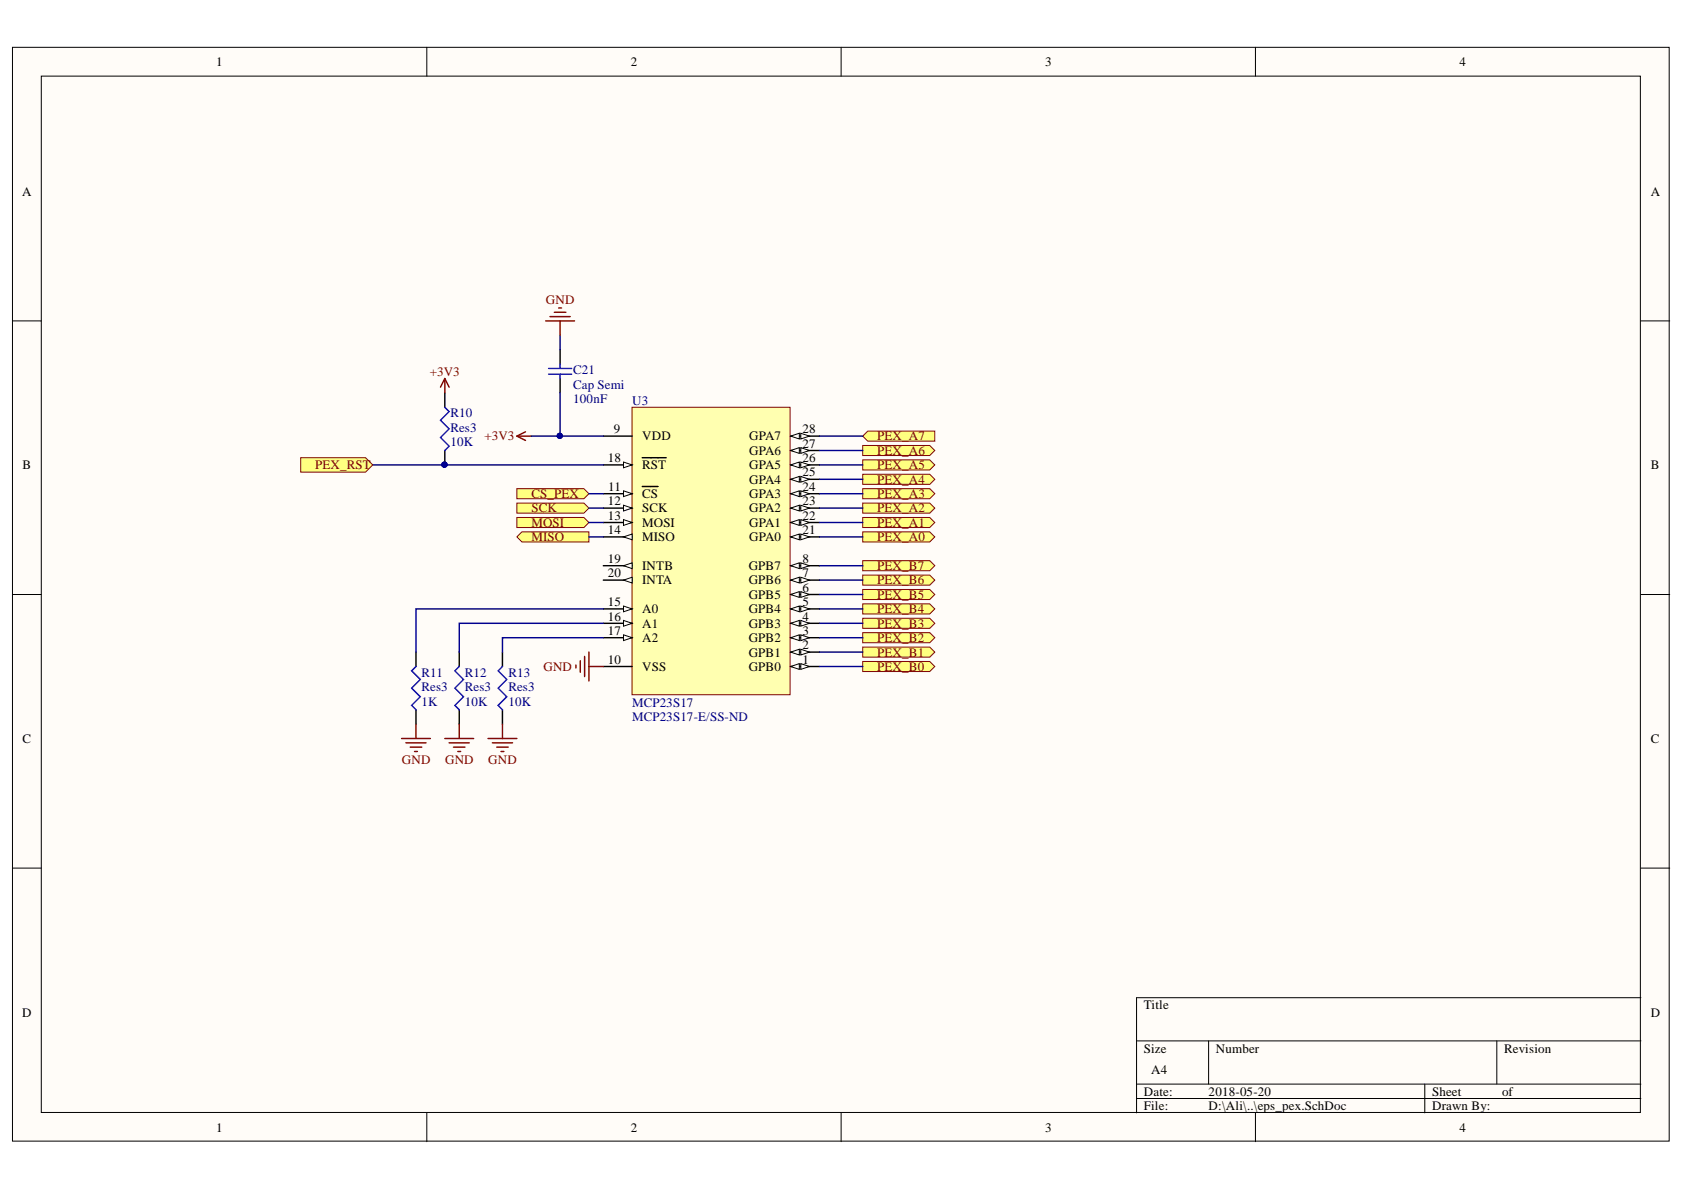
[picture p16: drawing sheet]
<svg xmlns="http://www.w3.org/2000/svg" width="297mm" height="210mm" viewBox="0 0 297 210" stroke-linecap="round" stroke-linejoin="round" font-family="sans-serif">
<defs><g id="words">
<g font-size="2.3">
<text x="38.2" y="11.7">1</text>
<text x="111.2" y="11.7">2</text>
<text x="184.3" y="11.7">3</text>
<text x="257.4" y="11.7">4</text>
<text x="3.9" y="34.5">A</text>
<text x="291.2" y="34.5">A</text>
<text x="108.3" y="76.4">9</text>
<text x="113.3" y="77.7">VDD</text>
<text x="132.1" y="77.7">GPA7</text>
<text x="141.5" y="76.4">28</text>
<text x="4" y="82.8">B</text>
<text x="107.2" y="81.5">18</text>
<text x="113.3" y="82.8">RST</text>
<text x="132.1" y="82.8">GPA5</text>
<text x="132.1" y="80.2">GPA6</text>
<text x="141.5" y="81.5">26</text>
<text x="141.5" y="79">27</text>
<text x="291.2" y="82.8">B</text>
<text x="107.2" y="89.1">12</text>
<text x="107.3" y="86.6">11</text>
<text x="113.3" y="87.8">CS</text>
<text x="132.1" y="87.8">GPA3</text>
<text x="132.1" y="85.3">GPA4</text>
<text x="141.5" y="89.1">23</text>
<text x="141.5" y="86.6">24</text>
<text x="141.5" y="84">25</text>
<text x="107.2" y="91.6">13</text>
<text x="107.2" y="94.2">14</text>
<text x="113.3" y="90.4">SCK</text>
<text x="113.3" y="92.9">MOSI</text>
<text x="113.3" y="95.4">MISO</text>
<text x="132.1" y="95.4">GPA0</text>
<text x="132.1" y="92.9">GPA1</text>
<text x="132.1" y="90.4">GPA2</text>
<text x="141.5" y="94.2">21</text>
<text x="141.5" y="91.6">22</text>
<text x="107.2" y="99.3">19</text>
<text x="107.2" y="101.8">20</text>
<text x="113.3" y="100.5">INTB</text>
<text x="132.1" y="100.5">GPB7</text>
<text x="141.5" y="101.8">7</text>
<text x="141.5" y="99.3">8</text>
<text x="107.2" y="106.9">15</text>
<text x="113.3" y="103.1">INTA</text>
<text x="132.1" y="105.7">GPB5</text>
<text x="132.1" y="103.1">GPB6</text>
<text x="141.5" y="106.9">5</text>
<text x="141.5" y="104.4">6</text>
<text x="107.2" y="109.5">16</text>
<text x="107.2" y="112">17</text>
<text x="113.3" y="108.2">A0</text>
<text x="113.3" y="110.8">A1</text>
<text x="113.3" y="113.3">A2</text>
<text x="132.1" y="113.3">GPB2</text>
<text x="132.1" y="110.8">GPB3</text>
<text x="132.1" y="108.2">GPB4</text>
<text x="141.5" y="112">3</text>
<text x="141.5" y="109.5">4</text>
<text x="107.2" y="117.1">10</text>
<text x="113.3" y="118.4">VSS</text>
<text x="132.1" y="118.4">GPB0</text>
<text x="132.1" y="115.8">GPB1</text>
<text x="141.5" y="117.1">1</text>
<text x="141.5" y="114.6">2</text>
<text x="4" y="131">C</text>
<text x="291.2" y="131">C</text>
<text x="3.9" y="179.3">D</text>
<text x="201.8" y="178">Title</text>
<text x="291.2" y="179.3">D</text>
<text x="201.8" y="185.7">Size</text>
<text x="214.5" y="185.7">Number</text>
<text x="265.3" y="185.7">Revision</text>
<text x="203" y="189.5">A4</text>
<text x="201.8" y="193.3">Date:</text>
<text x="201.8" y="195.8">File:</text>
<text x="213.2" y="193.3">2018-05-20</text>
<text x="213.2" y="195.8">D:\Ali\..\eps_pex.SchDoc</text>
<text x="252.6" y="193.3">Sheet</text>
<text x="252.6" y="195.8">Drawn By:</text>
<text x="264.9" y="193.3">of</text>
<text x="38.2" y="199.6">1</text>
<text x="111.2" y="199.6">2</text>
<text x="184.3" y="199.6">3</text>
<text x="257.4" y="199.6">4</text>
</g>
<g font-size="2.3" fill="#800000">
<text x="96.3" y="53.6">GND</text>
<text x="75.8" y="66.3">+3V3</text>
<text x="85.4" y="77.7">+3V3</text>
<text x="154.7" y="77.7">PEX_A7</text>
<text x="55.6" y="82.8">PEX_RST</text>
<text x="154.7" y="80.2">PEX_A6</text>
<text x="154.7" y="82.8">PEX_A5</text>
<text x="93.7" y="87.8">CS_PEX</text>
<text x="154.7" y="85.3">PEX_A4</text>
<text x="154.7" y="87.8">PEX_A3</text>
<text x="93.7" y="90.4">SCK</text>
<text x="93.7" y="92.9">MOSI</text>
<text x="93.7" y="95.4">MISO</text>
<text x="154.7" y="90.4">PEX_A2</text>
<text x="154.7" y="92.9">PEX_A1</text>
<text x="154.7" y="95.4">PEX_A0</text>
<text x="154.7" y="100.5">PEX_B7</text>
<text x="154.7" y="103.1">PEX_B6</text>
<text x="154.7" y="105.7">PEX_B5</text>
<text x="154.7" y="108.2">PEX_B4</text>
<text x="154.7" y="110.8">PEX_B3</text>
<text x="154.7" y="113.3">PEX_B2</text>
<text x="95.9" y="118.4">GND</text>
<text x="154.7" y="115.8">PEX_B1</text>
<text x="154.7" y="118.4">PEX_B0</text>
<text x="70.9" y="134.8">GND</text>
<text x="78.5" y="134.8">GND</text>
<text x="86.1" y="134.8">GND</text>
</g>
<g font-size="2.3" fill="#000080">
<text x="101.1" y="71.1">100nF</text>
<text x="101.1" y="66">C21</text>
<text x="101.1" y="68.6">Cap Semi</text>
<text x="111.5" y="71.4">U3</text>
<text x="79.4" y="73.6">R10</text>
<text x="79.4" y="76.2">Res3</text>
<text x="79.4" y="78.7">10K</text>
<text x="74.4" y="119.4">R11</text>
<text x="82" y="119.4">R12</text>
<text x="89.7" y="119.4">R13</text>
<text x="74.4" y="124.4">1K</text>
<text x="74.4" y="121.9">Res3</text>
<text x="82" y="124.4">10K</text>
<text x="82" y="121.9">Res3</text>
<text x="89.7" y="124.4">10K</text>
<text x="89.7" y="121.9">Res3</text>
<text x="111.5" y="124.7">MCP23S17</text>
<text x="111.5" y="127.2">MCP23S17-E/SS-ND</text>
</g>
</g></defs>
<g fill="#fffcf8" stroke="#000" stroke-width=".18">
<path d="M2.2 8.3h292.2v193h-292.2z"/>
<path d="M7.3 13.4h282v182.8h-282z"/>
</g>
<g fill="none" stroke="#000" stroke-width=".18">
<path d="M75.3 8.3v5.1M148.4 8.3v5.1M221.4 8.3v5.1M2.2 56.6h5.1M289.4 56.6h5.1M2.2 104.9h5.1M289.4 104.9h5.1M2.2 153.1h5.1M289.4 153.1h5.1M289.4 176h-88.9v20.3M75.3 196.3v5.1M148.4 196.3v5.1"/>
<path d="M200.5 183.6h88.9M200.5 191.2h88.9M200.5 193.8h88.9M213.2 183.6v7.6M221.4 196.3v5.1M251.3 191.2v5.1M264 183.6v7.6"/>
</g>
<path d="M111.5 71.8h27.9v50.7h-27.9z" fill="#ffffb0" stroke="#800000" stroke-width=".18"/>
<path d="M139.5 117.6h5.1" fill="none" stroke="#000" stroke-width=".25"/>
<path d="M139.5 117.6l1.5-.5v1z" fill="#fffcf8"/>
<path d="M139.5 117.6l1.5-.5v1z" fill="none" stroke="#000" stroke-width=".18"/>
<path d="M141.2 117.1l1.6 .5-1.6 .5z" fill="#fffcf8"/>
<path d="M141.2 117.1l1.6 .5-1.6 .5z" fill="none" stroke="#000" stroke-width=".18"/>
<path d="M139.5 115h5.1" fill="none" stroke="#000" stroke-width=".25"/>
<path d="M139.5 115l1.5-.5v1z" fill="#fffcf8"/>
<path d="M139.5 115l1.5-.5v1z" fill="none" stroke="#000" stroke-width=".18"/>
<path d="M141.2 114.5l1.6 .5-1.6 .5z" fill="#fffcf8"/>
<path d="M141.2 114.5l1.6 .5-1.6 .5z" fill="none" stroke="#000" stroke-width=".18"/>
<path d="M139.5 112.5h5.1" fill="none" stroke="#000" stroke-width=".25"/>
<path d="M139.5 112.5l1.5-.5v1z" fill="#fffcf8"/>
<path d="M139.5 112.5l1.5-.5v1z" fill="none" stroke="#000" stroke-width=".18"/>
<path d="M141.2 112l1.6 .5-1.6 .5z" fill="#fffcf8"/>
<path d="M141.2 112l1.6 .5-1.6 .5z" fill="none" stroke="#000" stroke-width=".18"/>
<path d="M139.5 109.9h5.1" fill="none" stroke="#000" stroke-width=".25"/>
<path d="M139.5 109.9l1.5-.5v1.1z" fill="#fffcf8"/>
<path d="M139.5 109.9l1.5-.5v1.1z" fill="none" stroke="#000" stroke-width=".18"/>
<path d="M141.2 109.4l1.6 .5-1.6 .6z" fill="#fffcf8"/>
<path d="M141.2 109.4l1.6 .5-1.6 .6z" fill="none" stroke="#000" stroke-width=".18"/>
<path d="M139.5 107.4h5.1" fill="none" stroke="#000" stroke-width=".25"/>
<path d="M139.5 107.4l1.5-.5v1z" fill="#fffcf8"/>
<path d="M139.5 107.4l1.5-.5v1z" fill="none" stroke="#000" stroke-width=".18"/>
<path d="M141.2 106.9l1.6 .5-1.6 .5z" fill="#fffcf8"/>
<path d="M141.2 106.9l1.6 .5-1.6 .5z" fill="none" stroke="#000" stroke-width=".18"/>
<path d="M139.5 104.9h5.1" fill="none" stroke="#000" stroke-width=".25"/>
<path d="M139.5 104.9l1.5-.5v1z" fill="#fffcf8"/>
<path d="M139.5 104.9l1.5-.5v1z" fill="none" stroke="#000" stroke-width=".18"/>
<path d="M141.2 104.4l1.6 .5-1.6 .5z" fill="#fffcf8"/>
<path d="M141.2 104.4l1.6 .5-1.6 .5z" fill="none" stroke="#000" stroke-width=".18"/>
<path d="M139.5 102.3h5.1" fill="none" stroke="#000" stroke-width=".25"/>
<path d="M139.5 102.3l1.5-.5v1z" fill="#fffcf8"/>
<path d="M139.5 102.3l1.5-.5v1z" fill="none" stroke="#000" stroke-width=".18"/>
<path d="M141.2 101.8l1.6 .5-1.6 .5z" fill="#fffcf8"/>
<path d="M141.2 101.8l1.6 .5-1.6 .5z" fill="none" stroke="#000" stroke-width=".18"/>
<path d="M139.5 99.8h5.1" fill="none" stroke="#000" stroke-width=".25"/>
<path d="M139.5 99.8l1.5-.5v1z" fill="#fffcf8"/>
<path d="M139.5 99.8l1.5-.5v1z" fill="none" stroke="#000" stroke-width=".18"/>
<path d="M141.2 99.3l1.6 .5-1.6 .5z" fill="#fffcf8"/>
<path d="M141.2 99.3l1.6 .5-1.6 .5z" fill="none" stroke="#000" stroke-width=".18"/>
<path d="M106.4 76.9h5.1M106.4 87.1h5.1M106.4 117.6h5.1" fill="none" stroke="#000" stroke-width=".25"/>
<path d="M110 86.6l1.5 .5-1.5 .5z" fill="#fffcf8"/>
<path d="M110 86.6l1.5 .5-1.5 .5z" fill="none" stroke="#000" stroke-width=".18"/>
<path d="M106.4 89.6h5.1M113.3 85.8h2.8" fill="none" stroke="#000" stroke-width=".25"/>
<path d="M110 89.1l1.5 .5-1.5 .5z" fill="#fffcf8"/>
<path d="M110 89.1l1.5 .5-1.5 .5z" fill="none" stroke="#000" stroke-width=".18"/>
<path d="M106.4 92.2h5.1" fill="none" stroke="#000" stroke-width=".25"/>
<path d="M110 91.7l1.5 .5-1.5 .5z" fill="#fffcf8"/>
<path d="M110 91.7l1.5 .5-1.5 .5z" fill="none" stroke="#000" stroke-width=".18"/>
<path d="M106.4 94.7h5.1" fill="none" stroke="#000" stroke-width=".25"/>
<path d="M110 94.7l1.5-.5v1z" fill="#fffcf8"/>
<path d="M110 94.7l1.5-.5v1z" fill="none" stroke="#000" stroke-width=".18"/>
<path d="M106.4 107.4h5.1" fill="none" stroke="#000" stroke-width=".25"/>
<path d="M110 106.9l1.5 .5-1.5 .5z" fill="#fffcf8"/>
<path d="M110 106.9l1.5 .5-1.5 .5z" fill="none" stroke="#000" stroke-width=".18"/>
<path d="M106.4 109.9h5.1" fill="none" stroke="#000" stroke-width=".25"/>
<path d="M110 109.4l1.5 .5-1.5 .6z" fill="#fffcf8"/>
<path d="M110 109.4l1.5 .5-1.5 .6z" fill="none" stroke="#000" stroke-width=".18"/>
<path d="M106.4 112.5h5.1" fill="none" stroke="#000" stroke-width=".25"/>
<path d="M110 112l1.5 .5-1.5 .5z" fill="#fffcf8"/>
<path d="M110 112l1.5 .5-1.5 .5z" fill="none" stroke="#000" stroke-width=".18"/>
<path d="M106.4 82h5.1" fill="none" stroke="#000" stroke-width=".25"/>
<path d="M110 81.5l1.5 .5-1.5 .5z" fill="#fffcf8"/>
<path d="M110 81.5l1.5 .5-1.5 .5z" fill="none" stroke="#000" stroke-width=".18"/>
<path d="M106.4 99.8h5.1M113.3 80.7h4.2" fill="none" stroke="#000" stroke-width=".25"/>
<path d="M110 99.8l1.5-.5v1z" fill="#fffcf8"/>
<path d="M110 99.8l1.5-.5v1z" fill="none" stroke="#000" stroke-width=".18"/>
<path d="M106.4 102.3h5.1" fill="none" stroke="#000" stroke-width=".25"/>
<path d="M110 102.3l1.5-.5v1z" fill="#fffcf8"/>
<path d="M110 102.3l1.5-.5v1z" fill="none" stroke="#000" stroke-width=".18"/>
<path d="M139.5 94.7h5.1" fill="none" stroke="#000" stroke-width=".25"/>
<path d="M139.5 94.7l1.5-.5v1z" fill="#fffcf8"/>
<path d="M139.5 94.7l1.5-.5v1z" fill="none" stroke="#000" stroke-width=".18"/>
<path d="M141.2 94.2l1.6 .5-1.6 .5z" fill="#fffcf8"/>
<path d="M141.2 94.2l1.6 .5-1.6 .5z" fill="none" stroke="#000" stroke-width=".18"/>
<path d="M139.5 92.2h5.1" fill="none" stroke="#000" stroke-width=".25"/>
<path d="M139.5 92.2l1.5-.5v1z" fill="#fffcf8"/>
<path d="M139.5 92.2l1.5-.5v1z" fill="none" stroke="#000" stroke-width=".18"/>
<path d="M141.2 91.7l1.6 .5-1.6 .5z" fill="#fffcf8"/>
<path d="M141.2 91.7l1.6 .5-1.6 .5z" fill="none" stroke="#000" stroke-width=".18"/>
<path d="M139.5 89.6h5.1" fill="none" stroke="#000" stroke-width=".25"/>
<path d="M139.5 89.6l1.5-.5v1z" fill="#fffcf8"/>
<path d="M139.5 89.6l1.5-.5v1z" fill="none" stroke="#000" stroke-width=".18"/>
<path d="M141.2 89.1l1.6 .5-1.6 .5z" fill="#fffcf8"/>
<path d="M141.2 89.1l1.6 .5-1.6 .5z" fill="none" stroke="#000" stroke-width=".18"/>
<path d="M139.5 87.1h5.1" fill="none" stroke="#000" stroke-width=".25"/>
<path d="M139.5 87.1l1.5-.5v1z" fill="#fffcf8"/>
<path d="M139.5 87.1l1.5-.5v1z" fill="none" stroke="#000" stroke-width=".18"/>
<path d="M141.2 86.6l1.6 .5-1.6 .5z" fill="#fffcf8"/>
<path d="M141.2 86.6l1.6 .5-1.6 .5z" fill="none" stroke="#000" stroke-width=".18"/>
<path d="M139.5 84.5h5.1" fill="none" stroke="#000" stroke-width=".25"/>
<path d="M139.5 84.5l1.5-.5v1.1z" fill="#fffcf8"/>
<path d="M139.5 84.5l1.5-.5v1.1z" fill="none" stroke="#000" stroke-width=".18"/>
<path d="M141.2 84l1.6 .5-1.6 .6z" fill="#fffcf8"/>
<path d="M141.2 84l1.6 .5-1.6 .6z" fill="none" stroke="#000" stroke-width=".18"/>
<path d="M139.5 82h5.1" fill="none" stroke="#000" stroke-width=".25"/>
<path d="M139.5 82l1.5-.5v1z" fill="#fffcf8"/>
<path d="M139.5 82l1.5-.5v1z" fill="none" stroke="#000" stroke-width=".18"/>
<path d="M141.2 81.5l1.6 .5-1.6 .5z" fill="#fffcf8"/>
<path d="M141.2 81.5l1.6 .5-1.6 .5z" fill="none" stroke="#000" stroke-width=".18"/>
<path d="M139.5 79.5h5.1" fill="none" stroke="#000" stroke-width=".25"/>
<path d="M139.5 79.5l1.5-.5v1z" fill="#fffcf8"/>
<path d="M139.5 79.5l1.5-.5v1z" fill="none" stroke="#000" stroke-width=".18"/>
<path d="M141.2 79l1.6 .5-1.6 .5z" fill="#fffcf8"/>
<path d="M141.2 79l1.6 .5-1.6 .5z" fill="none" stroke="#000" stroke-width=".18"/>
<path d="M139.5 76.9h5.1" fill="none" stroke="#000" stroke-width=".25"/>
<path d="M139.5 76.9l1.5-.5v1z" fill="#fffcf8"/>
<path d="M139.5 76.9l1.5-.5v1z" fill="none" stroke="#000" stroke-width=".18"/>
<path d="M141.2 76.4l1.6 .5-1.6 .5z" fill="#fffcf8"/>
<path d="M141.2 76.4l1.6 .5-1.6 .5z" fill="none" stroke="#000" stroke-width=".18"/>
<g fill="none" stroke="#800000" stroke-width=".25">
<path d="M96.3 56.6h5M97 55.8h3.6M97.8 55.1h2M98.5 54.3h.5M98.8 56.6v2.5M91.2 76.9l1.5 .8M91.2 76.9h2.5M92.7 76.2l-1.5 .7M101.6 117.3v.5M102.4 116.5v2.1M103.1 115.8v3.5M103.9 115v5.1"/>
<path d="M103.9 117.6h2.5"/>
</g>
<path d="M78.5 69.3v2.5M78.5 79.5v2.5M98.8 61.7v2.5M98.8 66.8v2.5" fill="none" stroke="#000" stroke-width=".25"/>
<path d="M78.5 71.8l.7 .8-1.5 1.5 1.5 1.6-1.5 1.5 1.5 1.5-.7 .8M96.8 66h4M96.8 65h4M98.8 64.2v.8M98.8 66v.8" fill="none" stroke="#00f" stroke-width=".25"/>
<path d="M98.8 59.1v2.6M98.8 69.3v7.6M65.7 82h40.7" fill="none" stroke="#000080" stroke-width=".25"/>
<g fill="#000080" stroke="#000080" stroke-width=".18">
<circle cx="98.7" cy="76.9" r=".46"/>
<circle cx="78.4" cy="82" r=".46"/>
</g>
<g fill="#ffff80" stroke="#800000" stroke-width=".18">
<path d="M91.2 86.2h11.8l.9 .9-.9 .9h-11.8z" fill-rule="evenodd"/>
<path d="M91.2 88.7h11.8l.9 .9-.9 .9h-11.8z" fill-rule="evenodd"/>
<path d="M91.2 91.3h11.8l.9 .9-.9 .9h-11.8z" fill-rule="evenodd"/>
<path d="M91.2 94.7l.9-.9h11.8v1.8h-11.8z" fill-rule="evenodd"/>
</g>
<path d="M103.9 87.1h2.5M103.9 89.6h2.5M103.9 92.2h2.5M103.9 94.7h2.5M106.4 112.5h-17.8v2.5M106.4 109.9h-25.4v5.1M106.4 107.4h-33v7.6" fill="none" stroke="#000080" stroke-width=".25"/>
<path d="M73.4 115v2.6M81 115v2.6M88.6 115v2.6M73.4 125.2v2.5M81 125.2v2.5M88.6 125.2v2.5" fill="none" stroke="#000" stroke-width=".25"/>
<path d="M73.4 117.6l-.8 .7 1.5 1.6-1.5 1.5 1.5 1.5-1.5 1.5 .8 .8M81 117.6l-.8 .7 1.6 1.6-1.6 1.5 1.6 1.5-1.6 1.5 .8 .8M88.6 117.6l-.7 .7 1.5 1.6-1.5 1.5 1.5 1.5-1.5 1.5 .7 .8" fill="none" stroke="#00f" stroke-width=".25"/>
<g fill="none" stroke="#800000" stroke-width=".25">
<path d="M70.8 130.3h5.1M71.6 131h3.6M72.4 131.8h2M73.1 132.6h.5M73.4 127.7v2.6M78.5 130.3h5M79.2 131h3.6M80 131.8h2M80.7 132.6h.6M81 127.7v2.6M86.1 130.3h5.1M86.8 131h3.6"/>
<path d="M87.6 131.8h2M88.4 132.6h.5M88.6 127.7v2.6"/>
</g>
<g fill="#ffff80" stroke="#800000" stroke-width=".18">
<path d="M152.2 76.9l.9-.9h11.8v1.8h-11.8z" fill-rule="evenodd"/>
<path d="M152.2 78.6h11.8l.9 .9-.9 .9h-11.8z" fill-rule="evenodd"/>
<path d="M152.2 81.1h11.8l.9 .9-.9 .9h-11.8z" fill-rule="evenodd"/>
<path d="M152.2 83.7h11.8l.9 .8-.9 .9h-11.8z" fill-rule="evenodd"/>
<path d="M152.2 86.2h11.8l.9 .9-.9 .9h-11.8z" fill-rule="evenodd"/>
<path d="M152.2 88.7h11.8l.9 .9-.9 .9h-11.8z" fill-rule="evenodd"/>
<path d="M152.2 91.3h11.8l.9 .9-.9 .9h-11.8z" fill-rule="evenodd"/>
<path d="M152.2 93.8h11.8l.9 .9-.9 .9h-11.8z" fill-rule="evenodd"/>
<path d="M152.2 98.9h11.8l.9 .9-.9 .9h-11.8z" fill-rule="evenodd"/>
<path d="M152.2 101.4h11.8l.9 .9-.9 .9h-11.8z" fill-rule="evenodd"/>
<path d="M152.2 104h11.8l.9 .9-.9 .9h-11.8z" fill-rule="evenodd"/>
<path d="M152.2 106.5h11.8l.9 .9-.9 .9h-11.8z" fill-rule="evenodd"/>
<path d="M152.2 109.1h11.8l.9 .8-.9 .9h-11.8z" fill-rule="evenodd"/>
<path d="M152.2 111.6h11.8l.9 .9-.9 .9h-11.8z" fill-rule="evenodd"/>
<path d="M152.2 114.1h11.8l.9 .9-.9 .9h-11.8z" fill-rule="evenodd"/>
<path d="M152.2 116.7h11.8l.9 .9-.9 .9h-11.8z" fill-rule="evenodd"/>
</g>
<g fill="none" stroke="#000080" stroke-width=".25">
<path d="M144.6 76.9h7.6M144.6 79.5h7.6M144.6 82h7.6M144.6 84.5h7.6M144.6 87.1h7.6M144.6 89.6h7.6M144.6 92.2h7.6M144.6 94.7h7.6M144.6 99.8h7.6M144.6 102.3h7.6M144.6 104.9h7.6M144.6 107.4h7.6"/>
<path d="M144.6 109.9h7.6M144.6 112.5h7.6M144.6 115h7.6M144.6 117.6h7.6"/>
</g>
<path d="M78.5 66.8l-.8 1.5M78.5 66.8l.7 1.5M78.5 66.8v2.5" fill="none" stroke="#800000" stroke-width=".25"/>
<path d="M53 80.7h11.5l1.2 1.3-1.2 1.3h-11.5z" fill-rule="evenodd" fill="#ffff80" stroke="#800000" stroke-width=".18"/>
<path d="M93.7 76.9h12.7" fill="none" stroke="#000080" stroke-width=".25"/>
<circle cx="98.7" cy="76.9" r=".46" fill="#000080" stroke="#000080" stroke-width=".18"/>
<use href="#words"/>
</svg>
